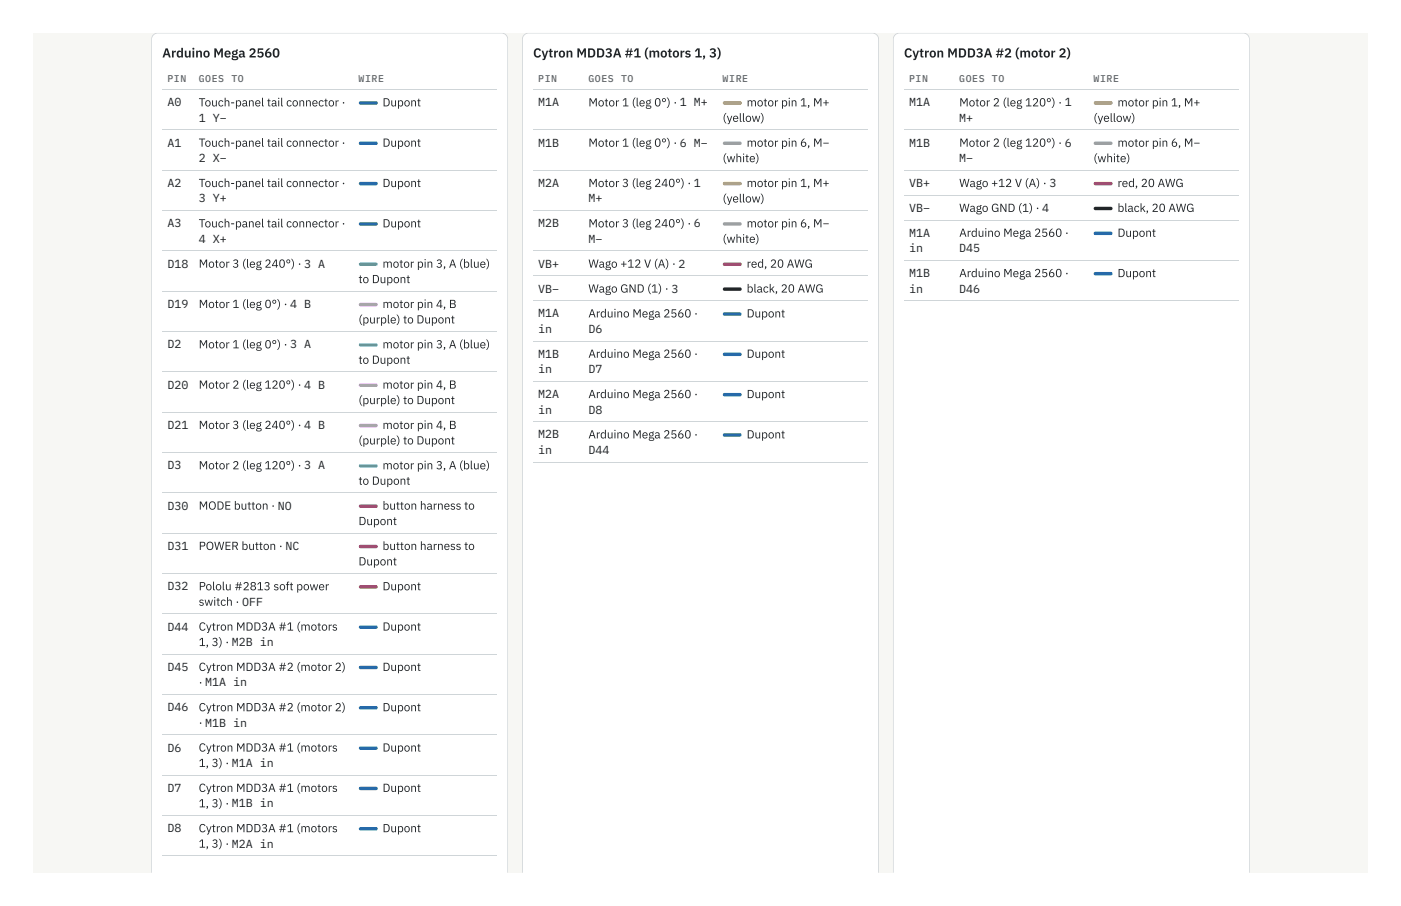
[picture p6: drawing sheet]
<svg xmlns="http://www.w3.org/2000/svg" width="432mm" height="279mm" viewBox="0 0 432 279" stroke-linecap="round" stroke-linejoin="round" font-family="sans-serif">
<defs><g id="words">
<g font-size="4" fill="#1f2326">
<text x="50" y="17.7">Arduino Mega 2560</text>
<text x="164.3" y="17.7">Cytron MDD3A #1 (motors 1, 3)</text>
<text x="278.6" y="17.7">Cytron MDD3A #2 (motor 2)</text>
</g>
<g font-size="3.6" fill="#1f2326">
<text x="51.6" y="32.8">A0</text>
<text x="61.2" y="32.8">Touch-panel tail connector ·</text>
<text x="117.9" y="32.8">Dupont</text>
<text x="165.9" y="32.8">M1A</text>
<text x="181.3" y="32.8">Motor 1 (leg 0°) · 1 M+</text>
<text x="230.1" y="32.8">motor pin 1, M+</text>
<text x="280.2" y="32.8">M1A</text>
<text x="295.6" y="32.8">Motor 2 (leg 120°) · 1</text>
<text x="344.4" y="32.8">motor pin 1, M+</text>
<text x="61.2" y="37.6">1 Y−</text>
<text x="222.7" y="37.6">(yellow)</text>
<text x="295.6" y="37.6">M+</text>
<text x="337" y="37.6">(yellow)</text>
<text x="51.6" y="45.2">A1</text>
<text x="61.2" y="45.2">Touch-panel tail connector ·</text>
<text x="117.9" y="45.2">Dupont</text>
<text x="165.9" y="45.2">M1B</text>
<text x="181.3" y="45.2">Motor 1 (leg 0°) · 6 M−</text>
<text x="230.1" y="45.2">motor pin 6, M−</text>
<text x="280.2" y="45.2">M1B</text>
<text x="295.6" y="45.2">Motor 2 (leg 120°) · 6</text>
<text x="344.4" y="45.2">motor pin 6, M−</text>
<text x="61.2" y="50">2 X−</text>
<text x="222.7" y="50">(white)</text>
<text x="295.6" y="50">M−</text>
<text x="337" y="50">(white)</text>
<text x="51.6" y="57.7">A2</text>
<text x="61.2" y="57.7">Touch-panel tail connector ·</text>
<text x="117.9" y="57.7">Dupont</text>
<text x="165.9" y="57.7">M2A</text>
<text x="181.3" y="57.7">Motor 3 (leg 240°) · 1</text>
<text x="230.1" y="57.7">motor pin 1, M+</text>
<text x="280.2" y="57.7">VB+</text>
<text x="295.6" y="57.7">Wago +12 V (A) · 3</text>
<text x="344.4" y="57.7">red, 20 AWG</text>
<text x="61.2" y="62.4">3 Y+</text>
<text x="181.3" y="62.4">M+</text>
<text x="222.7" y="62.4">(yellow)</text>
<text x="280.2" y="65.4">VB−</text>
<text x="295.6" y="65.4">Wago GND (1) · 4</text>
<text x="344.4" y="65.4">black, 20 AWG</text>
<text x="51.6" y="70.1">A3</text>
<text x="61.2" y="70.1">Touch-panel tail connector ·</text>
<text x="117.9" y="70.1">Dupont</text>
<text x="165.9" y="70.1">M2B</text>
<text x="181.3" y="70.1">Motor 3 (leg 240°) · 6</text>
<text x="230.1" y="70.1">motor pin 6, M−</text>
<text x="61.2" y="74.9">4 X+</text>
<text x="181.3" y="74.9">M−</text>
<text x="222.7" y="74.9">(white)</text>
<text x="280.2" y="73">M1A</text>
<text x="280.2" y="77.8">in</text>
<text x="295.6" y="73">Arduino Mega 2560 ·</text>
<text x="295.6" y="77.8">D45</text>
<text x="344.4" y="73">Dupont</text>
<text x="51.6" y="82.5">D18</text>
<text x="61.2" y="82.5">Motor 3 (leg 240°) · 3 A</text>
<text x="117.9" y="82.5">motor pin 3, A (blue)</text>
<text x="165.9" y="82.5">VB+</text>
<text x="181.3" y="82.5">Wago +12 V (A) · 2</text>
<text x="230.1" y="82.5">red, 20 AWG</text>
<text x="110.5" y="87.3">to Dupont</text>
<text x="280.2" y="85.5">M1B</text>
<text x="295.6" y="85.5">Arduino Mega 2560 ·</text>
<text x="344.4" y="85.5">Dupont</text>
<text x="51.6" y="95">D19</text>
<text x="61.2" y="95">Motor 1 (leg 0°) · 4 B</text>
<text x="117.9" y="95">motor pin 4, B</text>
<text x="165.9" y="90.2">VB−</text>
<text x="181.3" y="90.2">Wago GND (1) · 3</text>
<text x="230.1" y="90.2">black, 20 AWG</text>
<text x="280.2" y="90.2">in</text>
<text x="295.6" y="90.2">D46</text>
<text x="110.5" y="99.7">(purple) to Dupont</text>
<text x="165.9" y="97.9">M1A</text>
<text x="181.3" y="97.9">Arduino Mega 2560 ·</text>
<text x="230.1" y="97.9">Dupont</text>
<text x="51.6" y="107.4">D2</text>
<text x="61.2" y="107.4">Motor 1 (leg 0°) · 3 A</text>
<text x="117.9" y="107.4">motor pin 3, A (blue)</text>
<text x="165.9" y="102.7">in</text>
<text x="181.3" y="102.7">D6</text>
<text x="110.5" y="112.2">to Dupont</text>
<text x="165.9" y="110.3">M1B</text>
<text x="181.3" y="110.3">Arduino Mega 2560 ·</text>
<text x="230.1" y="110.3">Dupont</text>
<text x="51.6" y="119.9">D20</text>
<text x="61.2" y="119.9">Motor 2 (leg 120°) · 4 B</text>
<text x="117.9" y="119.9">motor pin 4, B</text>
<text x="165.9" y="115.1">in</text>
<text x="181.3" y="115.1">D7</text>
<text x="110.5" y="124.6">(purple) to Dupont</text>
<text x="165.9" y="122.8">M2A</text>
<text x="181.3" y="122.8">Arduino Mega 2560 ·</text>
<text x="230.1" y="122.8">Dupont</text>
<text x="165.9" y="127.5">in</text>
<text x="181.3" y="127.5">D8</text>
<text x="51.6" y="132.3">D21</text>
<text x="61.2" y="132.3">Motor 3 (leg 240°) · 4 B</text>
<text x="110.5" y="137.1">(purple) to Dupont</text>
<text x="117.9" y="132.3">motor pin 4, B</text>
<text x="165.9" y="135.2">M2B</text>
<text x="181.3" y="135.2">Arduino Mega 2560 ·</text>
<text x="230.1" y="135.2">Dupont</text>
<text x="165.9" y="140">in</text>
<text x="181.3" y="140">D44</text>
<text x="51.6" y="144.7">D3</text>
<text x="61.2" y="144.7">Motor 2 (leg 120°) · 3 A</text>
<text x="110.5" y="149.5">to Dupont</text>
<text x="117.9" y="144.7">motor pin 3, A (blue)</text>
<text x="51.6" y="157.2">D30</text>
<text x="61.2" y="157.2">MODE button · NO</text>
<text x="110.5" y="161.9">Dupont</text>
<text x="117.9" y="157.2">button harness to</text>
<text x="51.6" y="169.6">D31</text>
<text x="61.2" y="169.6">POWER button · NC</text>
<text x="117.9" y="169.6">button harness to</text>
<text x="110.5" y="174.4">Dupont</text>
<text x="51.6" y="182">D32</text>
<text x="61.2" y="182">Pololu #2813 soft power</text>
<text x="117.9" y="182">Dupont</text>
<text x="61.2" y="186.8">switch · OFF</text>
<text x="51.6" y="194.5">D44</text>
<text x="61.2" y="194.5">Cytron MDD3A #1 (motors</text>
<text x="117.9" y="194.5">Dupont</text>
<text x="61.2" y="199.2">1, 3) · M2B in</text>
<text x="51.6" y="206.9">D45</text>
<text x="61.2" y="206.9">Cytron MDD3A #2 (motor 2)</text>
<text x="117.9" y="206.9">Dupont</text>
<text x="61.2" y="211.7">· M1A in</text>
<text x="51.6" y="219.3">D46</text>
<text x="61.2" y="219.3">Cytron MDD3A #2 (motor 2)</text>
<text x="117.9" y="219.3">Dupont</text>
<text x="61.2" y="224.1">· M1B in</text>
<text x="51.6" y="231.8">D6</text>
<text x="61.2" y="231.8">Cytron MDD3A #1 (motors</text>
<text x="117.9" y="231.8">Dupont</text>
<text x="61.2" y="236.5">1, 3) · M1A in</text>
<text x="51.6" y="244.2">D7</text>
<text x="61.2" y="244.2">Cytron MDD3A #1 (motors</text>
<text x="117.9" y="244.2">Dupont</text>
<text x="61.2" y="249">1, 3) · M1B in</text>
<text x="51.6" y="256.6">D8</text>
<text x="61.2" y="256.6">Cytron MDD3A #1 (motors</text>
<text x="117.9" y="256.6">Dupont</text>
<text x="61.2" y="261.4">1, 3) · M2A in</text>
</g>
<g font-size="3" fill="#5d666d">
<text x="51.6" y="25.4">PIN</text>
<text x="61.2" y="25.4">GOES</text>
<text x="71.3" y="25.4">TO</text>
<text x="110.5" y="25.4">WIRE</text>
<text x="165.9" y="25.4">PIN</text>
<text x="181.3" y="25.4">GOES</text>
<text x="191.4" y="25.4">TO</text>
<text x="222.7" y="25.4">WIRE</text>
<text x="280.2" y="25.4">PIN</text>
<text x="295.6" y="25.4">GOES</text>
<text x="305.7" y="25.4">TO</text>
<text x="337" y="25.4">WIRE</text>
</g>
</g></defs>
<path d="M10.1 10.1h411.4v259h-411.4z" fill="#f7f7f4"/>
<path d="M47.3 10.8l1.4-.6h105.8a1.98 1.98 0 0 1 2 2v257h-109.8v-257z" fill="#fff"/>
<g fill="#cfd5d8">
<path d="M46.6 10.1h110v1.2h-110z"/>
<path d="M155.4 10.1h1.2v259.1h-1.2z"/>
<path d="M46.6 10.1h1.2v259.1h-1.2z"/>
</g>
<g fill="none" stroke="#cfd5d8" stroke-width=".31">
<path d="M50 27.6h103.2M50 40.1h103.2M50 52.5h103.2M50 65h103.2M50 77.4h103.2M50 89.8h103.2M50 102.3h103.2M50 114.7h103.2M50 127.1h103.2M50 139.6h103.2M50 152h103.2M50 164.4h103.2"/>
<path d="M50 176.9h103.2M50 189.3h103.2M50 201.7h103.2M50 214.2h103.2M50 226.6h103.2M50 239.1h103.2M50 251.5h103.2M50 263.9h103.2"/>
</g>
<g fill="#0c8f73">
<path d="M110.8 31.4l5.1-.2a.53 .53 0 0 1 .5 .5 .53 .53 0 0 1-.5 .6h-4.9l-.4-.4z"/>
<path d="M110.8 43.8l5.1-.1a.53 .53 0 0 1 .5 .5 .53 .53 0 0 1-.5 .5h-4.9l-.4-.4z"/>
<path d="M110.8 56.2l5.1-.1a.53 .53 0 0 1 .5 .5 .53 .53 0 0 1-.5 .5h-4.9l-.4-.4z"/>
<path d="M110.8 68.7l5.1-.2a.53 .53 0 0 1 .5 .6 .53 .53 0 0 1-.5 .5h-4.9l-.4-.4z"/>
</g>
<path d="M110.8 81.1l5.1-.1a.53 .53 0 0 1 .5 .5 .53 .53 0 0 1-.5 .5h-4.9l-.4-.4z" fill="#3bc9db"/>
<path d="M110.8 93.6l5.1-.2a.53 .53 0 0 1 .5 .5 .53 .53 0 0 1-.5 .6l-4.9-.1-.4-.4z" fill="#be4bdb"/>
<path d="M110.8 106l5.1-.2a.53 .53 0 0 1 .5 .6 .53 .53 0 0 1-.5 .5h-4.9l-.4-.4z" fill="#3bc9db"/>
<g fill="#be4bdb">
<path d="M110.8 118.4l5.1-.1a.53 .53 0 0 1 .5 .5 .53 .53 0 0 1-.5 .5h-4.9l-.4-.4z"/>
<path d="M110.8 130.9l5.1-.2a.53 .53 0 0 1 .5 .5 .53 .53 0 0 1-.5 .6h-4.9l-.4-.5z"/>
</g>
<path d="M110.8 143.3l5.1-.2a.53 .53 0 0 1 .5 .6 .53 .53 0 0 1-.5 .5h-4.9l-.4-.4z" fill="#3bc9db"/>
<g fill="#c2255c">
<path d="M110.8 155.7l5.1-.1a.53 .53 0 0 1 .5 .5 .53 .53 0 0 1-.5 .5h-4.9l-.4-.4z"/>
<path d="M110.8 168.2l5.1-.2a.53 .53 0 0 1 .5 .5 .53 .53 0 0 1-.5 .6h-4.9l-.4-.5z"/>
</g>
<path d="M110.8 180.6l5.1-.2a.53 .53 0 0 1 .5 .6 .53 .53 0 0 1-.5 .5h-4.9l-.4-.4z" fill="#e8590c"/>
<g fill="#1971c2">
<path d="M110.8 193l5.1-.1a.53 .53 0 0 1 .5 .5 .53 .53 0 0 1-.5 .5h-4.9l-.4-.4z"/>
<path d="M110.8 205.5l5.1-.2a.53 .53 0 0 1 .5 .5 .53 .53 0 0 1-.5 .6h-4.9l-.4-.5z"/>
<path d="M110.8 217.9l5.1-.1a.53 .53 0 0 1 .5 .5 .53 .53 0 0 1-.5 .5h-4.9l-.4-.4z"/>
<path d="M110.8 230.3l5.1-.1a.53 .53 0 0 1 .5 .5 .53 .53 0 0 1-.5 .5h-4.9l-.4-.4z"/>
<path d="M110.8 242.8l5.1-.2a.53 .53 0 0 1 .5 .6 .53 .53 0 0 1-.5 .5h-4.9l-.4-.4z"/>
<path d="M110.8 255.2l5.1-.1a.53 .53 0 0 1 .5 .5 .53 .53 0 0 1-.5 .5h-4.9l-.4-.4z"/>
</g>
<path d="M161.6 10.8l1.4-.6h105.8a1.98 1.98 0 0 1 2 2v257h-109.8v-257z" fill="#fff"/>
<g fill="#cfd5d8">
<path d="M160.9 10.1h110v1.2h-110z"/>
<path d="M269.7 10.1h1.2v259.1h-1.2z"/>
<path d="M160.9 10.1h1.2v259.1h-1.2z"/>
</g>
<path d="M164.3 27.6h103.2M164.3 40.1h103.2M164.3 52.5h103.2M164.3 65h103.2M164.3 77.4h103.2M164.3 85.1h103.2M164.3 92.7h103.2M164.3 105.2h103.2M164.3 117.6h103.2M164.3 130h103.2M164.3 142.5h103.2" fill="none" stroke="#cfd5d8" stroke-width=".31"/>
<path d="M222.9 31.4l5.2-.2a.53 .53 0 0 1 .5 .6 .53 .53 0 0 1-.5 .5h-4.9l-.4-.4z" fill="#e0a800"/>
<path d="M222.9 43.8l5.2-.1a.53 .53 0 0 1 .5 .5 .53 .53 0 0 1-.5 .5h-4.9l-.4-.4z" fill="#9aa3a9"/>
<path d="M222.9 56.2l5.2-.1a.53 .53 0 0 1 .5 .5 .53 .53 0 0 1-.5 .5h-4.9l-.4-.4z" fill="#e0a800"/>
<path d="M222.9 68.7l5.2-.2a.53 .53 0 0 1 .5 .6 .53 .53 0 0 1-.5 .5h-4.9l-.4-.4z" fill="#9aa3a9"/>
<path d="M222.9 81.1l5.2-.1a.53 .53 0 0 1 .5 .5 .53 .53 0 0 1-.5 .5h-4.9l-.4-.4z" fill="#d6332c"/>
<path d="M222.9 88.8l5.2-.2a.53 .53 0 0 1 .5 .6 .53 .53 0 0 1-.5 .5h-4.9l-.4-.4z" fill="#24282b"/>
<g fill="#1971c2">
<path d="M222.9 96.5l5.2-.2a.53 .53 0 0 1 .5 .5 .53 .53 0 0 1-.5 .6h-4.9l-.4-.5z"/>
<path d="M222.9 108.9l5.2-.2a.53 .53 0 0 1 .5 .6 .53 .53 0 0 1-.5 .5h-4.9l-.4-.4z"/>
<path d="M222.9 121.3l5.2-.1a.53 .53 0 0 1 .5 .5 .53 .53 0 0 1-.5 .5h-4.9l-.4-.4z"/>
<path d="M222.9 133.8l5.2-.2a.53 .53 0 0 1 .5 .5 .53 .53 0 0 1-.5 .6h-4.9l-.4-.5z"/>
</g>
<path d="M275.9 10.8l1.4-.6h105.8a1.98 1.98 0 0 1 2 2v257h-109.8v-257z" fill="#fff"/>
<g fill="#cfd5d8">
<path d="M275.2 10.1h110v1.2h-110z"/>
<path d="M384 10.1h1.2v259.1h-1.2z"/>
<path d="M275.2 10.1h1.2v259.1h-1.2z"/>
</g>
<path d="M278.6 27.6h103.2M278.6 40.1h103.2M278.6 52.5h103.2M278.6 60.2h103.2M278.6 67.9h103.2M278.6 80.3h103.2M278.6 92.7h103.2" fill="none" stroke="#cfd5d8" stroke-width=".31"/>
<path d="M337.2 31.4l5.2-.2a.53 .53 0 0 1 .5 .5 .53 .53 0 0 1-.5 .6h-4.9l-.4-.4z" fill="#e0a800"/>
<path d="M337.2 43.8l5.2-.1a.53 .53 0 0 1 .5 .5 .53 .53 0 0 1-.5 .5h-4.9l-.4-.4z" fill="#9aa3a9"/>
<path d="M337.2 56.2l5.2-.1a.53 .53 0 0 1 .5 .5 .53 .53 0 0 1-.5 .5h-4.9l-.4-.4z" fill="#d6332c"/>
<path d="M337.2 63.9l5.2-.1a.53 .53 0 0 1 .5 .5 .53 .53 0 0 1-.5 .5h-4.9l-.4-.4z" fill="#24282b"/>
<g fill="#1971c2">
<path d="M337.2 71.6l5.2-.2a.53 .53 0 0 1 .5 .6 .53 .53 0 0 1-.5 .5h-4.9l-.4-.4z"/>
<path d="M337.2 84l5.2-.1a.53 .53 0 0 1 .5 .5 .53 .53 0 0 1-.5 .5h-4.9l-.4-.4z"/>
</g>
<use href="#words"/>
</svg>
